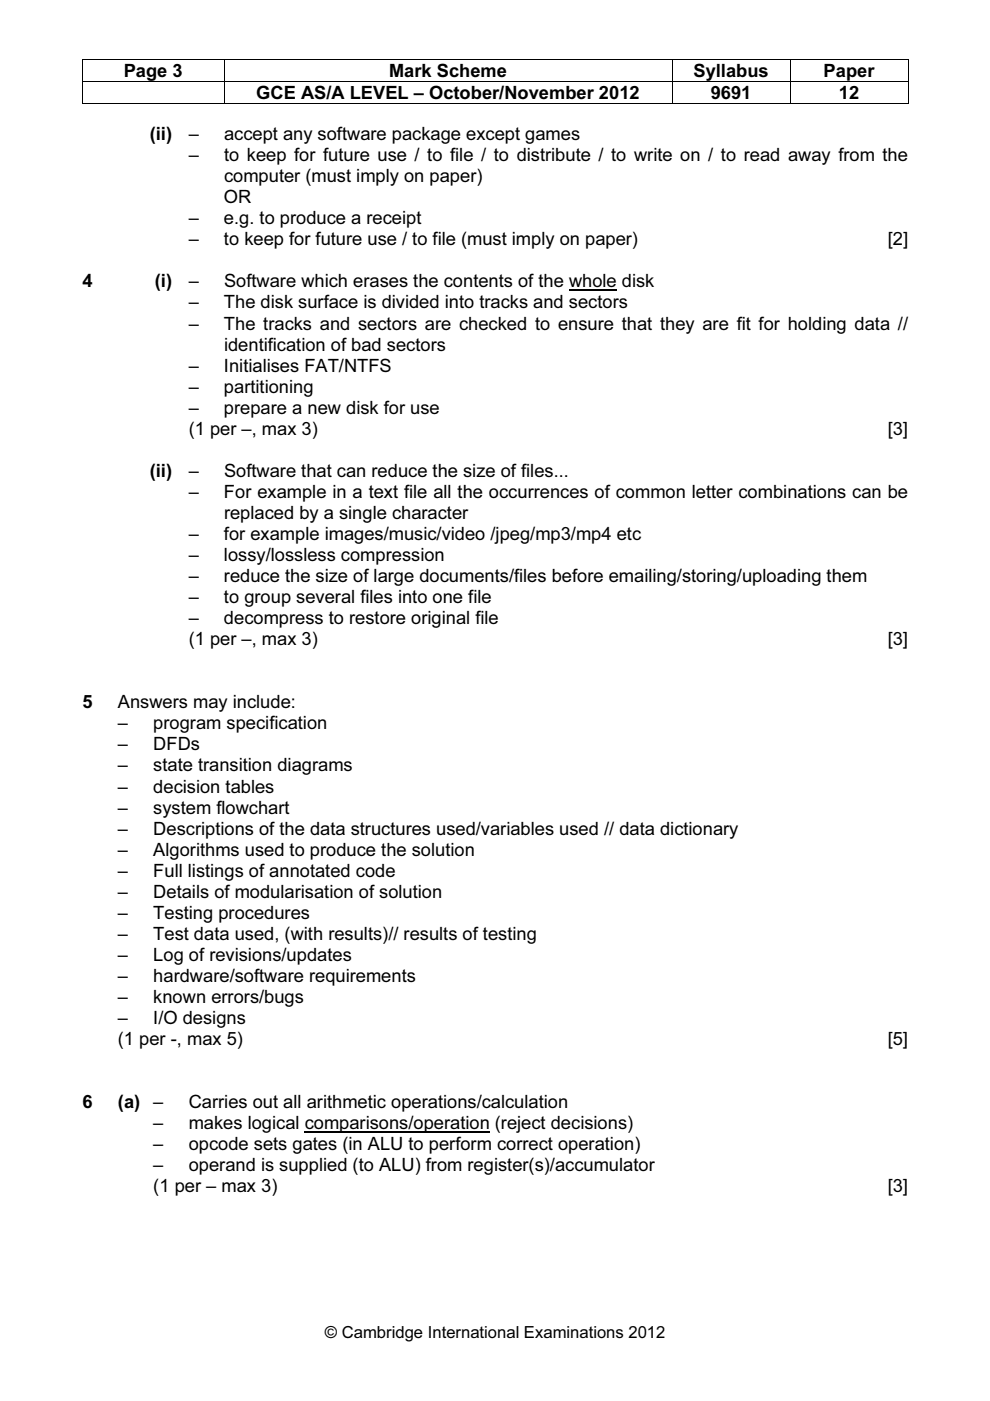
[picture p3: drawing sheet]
<svg xmlns="http://www.w3.org/2000/svg" width="210mm" height="297mm" viewBox="0 0 210 297" stroke-linecap="round" stroke-linejoin="round" font-family="sans-serif">
<defs><g id="words">
<g font-size="3.9">
<text x="26.2" y="16.4">Page 3</text>
<text x="82.5" y="16.4">Mark Scheme</text>
<text x="147" y="16.4">Syllabus</text>
<text x="174.6" y="16.4">Paper</text>
<text x="54.3" y="21">GCE AS/A LEVEL – October/November 2012</text>
<text x="150.7" y="21">9691</text>
<text x="177.9" y="21">12</text>
<text x="31.8" y="29.7">(ii)</text>
<text x="40" y="29.7">–</text>
<text x="47.5" y="29.7">accept any software package except games</text>
<text x="40" y="34.2">–</text>
<text x="47.5" y="34.2">to keep for future use / to file / to distribute / to write on / to read away from the</text>
<text x="47.5" y="38.6">computer (must imply on paper)</text>
<text x="40" y="47.6">–</text>
<text x="47.5" y="43.1">OR</text>
<text x="47.5" y="47.6">e.g. to produce a receipt</text>
<text x="40" y="52">–</text>
<text x="47.5" y="52">to keep for future use / to file (must imply on paper)</text>
<text x="188.2" y="52">[2]</text>
<text x="17.5" y="60.9">4</text>
<text x="32.8" y="60.9">(i)</text>
<text x="40" y="65.4">–</text>
<text x="40" y="60.9">–</text>
<text x="47.5" y="65.4">The disk surface is divided into tracks and sectors</text>
<text x="47.5" y="60.9">Software which erases the contents of the whole disk</text>
<text x="40" y="69.9">–</text>
<text x="47.5" y="69.9">The tracks and sectors are checked to ensure that they are fit for holding data //</text>
<text x="47.5" y="74.3">identification of bad sectors</text>
<text x="40" y="78.8">–</text>
<text x="40" y="83.2">–</text>
<text x="47.5" y="83.2">partitioning</text>
<text x="47.5" y="78.8">Initialises FAT/NTFS</text>
<text x="40" y="87.7">–</text>
<text x="47.5" y="87.7">prepare a new disk for use</text>
<text x="40" y="92.2">(1 per –, max 3)</text>
<text x="188.2" y="92.2">[3]</text>
<text x="31.8" y="101.1">(ii)</text>
<text x="40" y="101.1">–</text>
<text x="47.5" y="101.1">Software that can reduce the size of files...</text>
<text x="40" y="105.6">–</text>
<text x="47.5" y="105.6">For example in a text file all the occurrences of common letter combinations can be</text>
<text x="47.5" y="110">replaced by a single character</text>
<text x="40" y="114.5">–</text>
<text x="40" y="118.9">–</text>
<text x="47.5" y="114.5">for example images/music/video /jpeg/mp3/mp4 etc</text>
<text x="47.5" y="118.9">lossy/lossless compression</text>
<text x="40" y="123.4">–</text>
<text x="47.5" y="123.4">reduce the size of large documents/files before emailing/storing/uploading them</text>
<text x="40" y="127.9">–</text>
<text x="47.5" y="127.9">to group several files into one file</text>
<text x="40" y="132.3">–</text>
<text x="40" y="136.8">(1 per –, max 3)</text>
<text x="47.5" y="132.3">decompress to restore original file</text>
<text x="188.2" y="136.8">[3]</text>
<text x="17.5" y="150.2">5</text>
<text x="25" y="154.6">–</text>
<text x="25" y="150.2">Answers may include:</text>
<text x="32.5" y="154.6">program specification</text>
<text x="25" y="159.1">–</text>
<text x="32.5" y="159.1">DFDs</text>
<text x="25" y="163.6">–</text>
<text x="32.5" y="163.6">state transition diagrams</text>
<text x="25" y="172.5">–</text>
<text x="25" y="168">–</text>
<text x="32.5" y="168">decision tables</text>
<text x="32.5" y="172.5">system flowchart</text>
<text x="25" y="177">–</text>
<text x="32.5" y="177">Descriptions of the data structures used/variables used // data dictionary</text>
<text x="25" y="181.4">–</text>
<text x="25" y="185.9">–</text>
<text x="32.5" y="185.9">Full listings of annotated code</text>
<text x="32.5" y="181.4">Algorithms used to produce the solution</text>
<text x="25" y="190.3">–</text>
<text x="32.5" y="190.3">Details of modularisation of solution</text>
<text x="25" y="194.8">–</text>
<text x="32.5" y="194.8">Testing procedures</text>
<text x="25" y="199.3">–</text>
<text x="25" y="203.7">–</text>
<text x="32.5" y="199.3">Test data used, (with results)// results of testing</text>
<text x="32.5" y="203.7">Log of revisions/updates</text>
<text x="25" y="208.2">–</text>
<text x="32.5" y="208.2">hardware/software requirements</text>
<text x="25" y="212.7">–</text>
<text x="32.5" y="212.7">known errors/bugs</text>
<text x="25" y="217.1">–</text>
<text x="25" y="221.6">(1 per -, max 5)</text>
<text x="32.5" y="217.1">I/O designs</text>
<text x="188.2" y="221.6">[5]</text>
<text x="17.5" y="235">6</text>
<text x="25" y="235">(a)</text>
<text x="32.5" y="239.4">–</text>
<text x="32.5" y="235">–</text>
<text x="40" y="239.4">makes logical comparisons/operation (reject decisions)</text>
<text x="40" y="235">Carries out all arithmetic operations/calculation</text>
<text x="32.5" y="243.9">–</text>
<text x="40" y="243.9">opcode sets gates (in ALU to perform correct operation)</text>
<text x="32.5" y="248.4">–</text>
<text x="40" y="248.4">operand is supplied (to ALU) from register(s)/accumulator</text>
<text x="32.5" y="252.8">(1 per – max 3)</text>
<text x="188.2" y="252.8">[3]</text>
</g>
<text font-size="3.5" x="68.9" y="283.8">© Cambridge International Examinations 2012</text>
</g></defs>
<path d="M17.4 12.6h.2v.1h-.2zM17.4 17.2h.2v.2h-.2zM47.4 12.6h.2v.1h-.2zM47.4 17.2h.2v.2h-.2zM142.4 12.6h.2v.1h-.2zM142.4 17.2h.2v.2h-.2zM167.4 12.6h.2v.1h-.2zM167.4 17.2h.2v.2h-.2zM192.4 12.6h.2v.1h-.2zM192.4 17.2h.2v.2h-.2zM192.4 21.8h.2v.2h-.2z" fill="#000"/>
<g fill="none" stroke="#000" stroke-width=".21">
<path d="M17.4 12.6h30M17.5 12.7v4.5M17.5 17.4v4.6M17.6 17.3h29.8M47.5 12.7v4.5M47.5 17.4v4.6M47.6 12.6h94.8M47.6 17.3h94.8M142.5 12.7v4.5M142.5 17.4v4.6M142.6 12.6h24.8M142.6 17.3h24.8"/>
<path d="M167.5 12.7v4.5M167.5 17.4v4.6M167.6 12.6h24.8M167.6 17.3h24.8M192.5 12.7v4.5M192.5 17.4v4.6M17.4 21.9h30M47.6 21.9h94.8M142.6 21.9h24.8M167.6 21.9h24.8"/>
</g>
<path d="M120.6 61.5h10.2M64.6 240h39.3" fill="none" stroke="#000" stroke-width=".28"/>
<use href="#words"/>
</svg>
